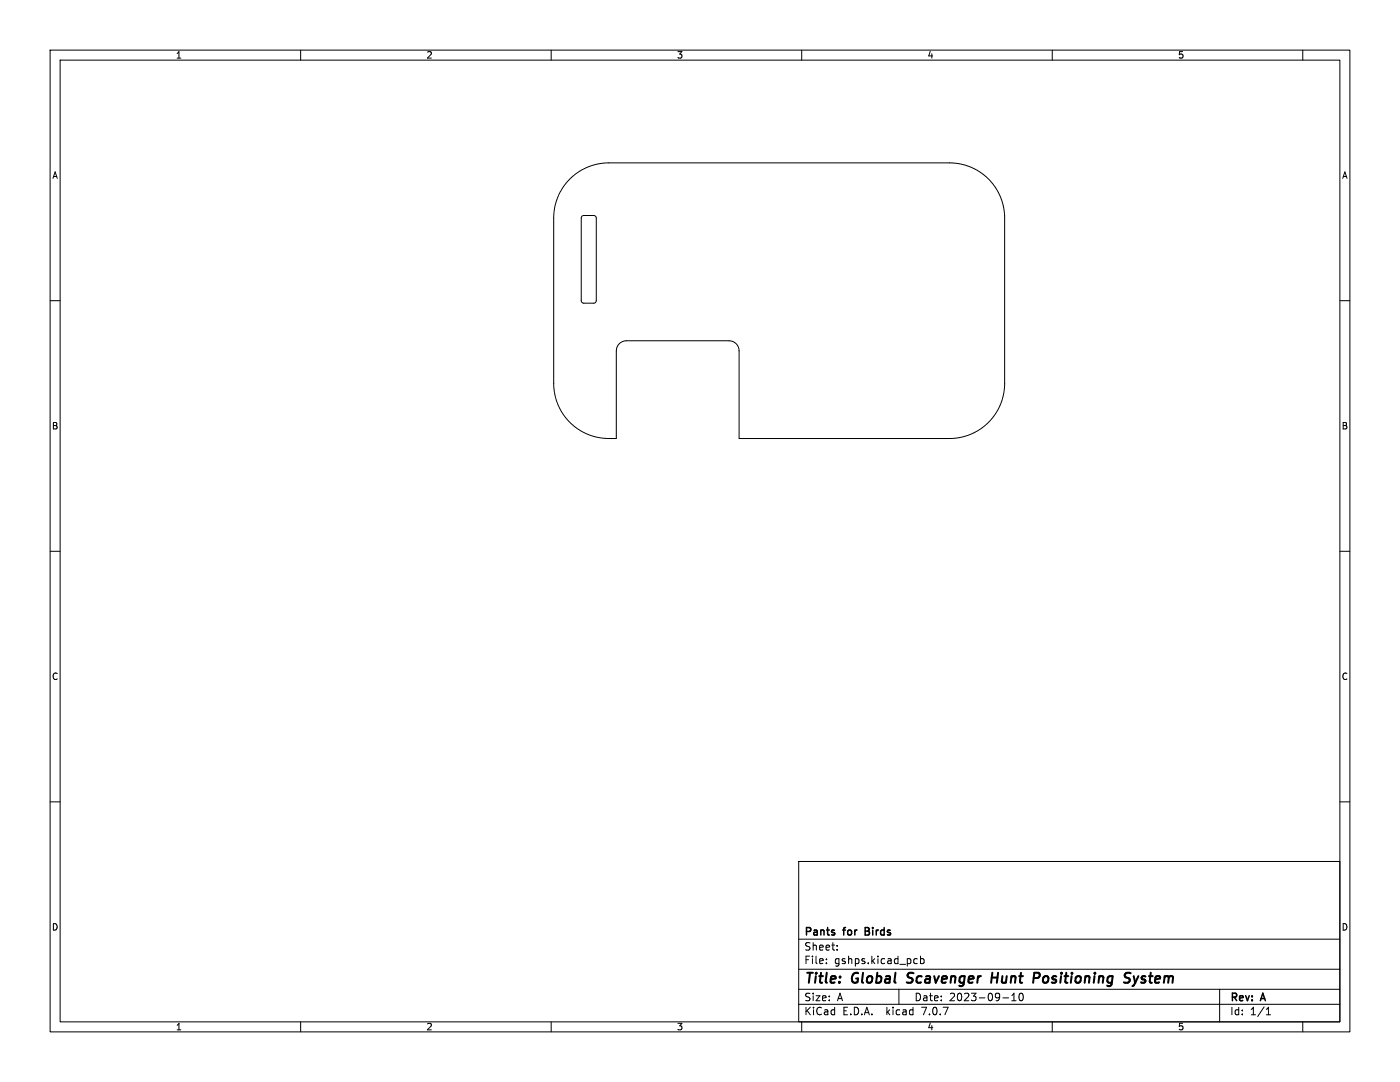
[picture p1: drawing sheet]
<svg xmlns="http://www.w3.org/2000/svg" width="279mm" height="216mm" viewBox="0 0 279 216" stroke-linecap="round" stroke-linejoin="round" font-family="sans-serif">
<defs><g id="words">
<g font-size="2.8">
<text x="160.4" y="196.8">Title:</text>
<text x="170.1" y="196.8">Global</text>
<text x="181.9" y="196.8">Scavenger</text>
<text x="199.5" y="196.8">Hunt</text>
<text x="208.6" y="196.8">Positioning</text>
<text x="227.6" y="196.8">System</text>
</g>
<g font-size="2.1">
<text x="160.4" y="189.9">Sheet:</text>
<text x="160.4" y="187.1">Pants</text>
<text x="168.4" y="187.1">for</text>
<text x="173.3" y="187.1">Birds</text>
<text x="160.4" y="192.6">File:</text>
<text x="166.5" y="192.6">gshps.kicad_pcb</text>
<text x="160.4" y="202.8">KiCad</text>
<text x="160.4" y="200">Size:</text>
<text x="167" y="200">A</text>
<text x="168.1" y="202.8">E.D.A.</text>
<text x="177" y="202.8">kicad</text>
<text x="182.4" y="200">Date:</text>
<text x="184.2" y="202.8">7.0.7</text>
<text x="189.4" y="200">2023-09-10</text>
<text x="245.4" y="200.2">Rev:</text>
<text x="245.4" y="202.8">Id:</text>
<text x="249.5" y="202.8">1/1</text>
<text x="251.8" y="200.2">A</text>
</g>
<g font-size="1.8">
<text x="35" y="11.9">1</text>
<text x="85" y="11.9">2</text>
<text x="135" y="11.9">3</text>
<text x="185" y="11.9">4</text>
<text x="235" y="11.9">5</text>
<text x="10.3" y="35.9">A</text>
<text x="267.7" y="35.9">A</text>
<text x="10.3" y="85.9">B</text>
<text x="267.7" y="85.9">B</text>
<text x="10.3" y="135.9">C</text>
<text x="267.7" y="135.9">C</text>
<text x="10.3" y="185.9">D</text>
<text x="267.7" y="185.9">D</text>
<text x="35" y="205.8">1</text>
<text x="85" y="205.8">2</text>
<text x="135" y="205.8">3</text>
<text x="185" y="205.8">4</text>
<text x="235" y="205.8">5</text>
</g>
</g></defs>
<g fill="none" stroke="#000" stroke-width=".2">
<path d="M10 10h259.4v195.9h-259.4zM12 12h255.4v191.9h-255.4zM60 10v2M110 10v2M160 10v2M210 10v2M260 10v2M113.8 35.7a11 11 0 0 1 7.7-3.2h68a11 11 0 0 1 11 11v33a11 11 0 0 1-11 11h-42v-17.5a2 2 0 0 0-2-2h-20.5a2 2 0 0 0-2 2v17.5a11.1 11.1 0 0 1-12.5-11v-33a11 11 0 0 1 3.3-7.8zM10 60h2M116.2 43.1l.3-.1h2l.3 .1 .2 .3v16.6l-.2 .4-.2 .1h-2.2l-.4-.4v-16.6zM267.4 60h2M10 110h2"/>
<path d="M267.4 110h2M10 160h2M267.4 160h2M159.4 171.9h108v32h-108zM159.4 197.4h108M159.4 193.4h108M159.4 187.4h108M164.9 192.1v.2M164.9 191.4v.1M167.1 189.4v.2M167.1 188.7v.1M179.4 197.4v3"/>
<path d="M182.6 191.3l.5 .1M183.1 192.2l-.5 .1M183.7 191.4l.4-.1 .3 .3-.1 .6h-.6M183.7 190.8v1.5M200.1 199.1h1.2M201.9 199.7h.9M201.9 198.6l.5-.4v1.5M203.6 198.3l.1-.1a.8 .8 0 0 1 .5 .7 .8 .8 0 0 1-.5 .8 1 1 0 0 1-.1-1.4zM243.4 197.4v6.5M60 203.9v2M110 203.9v2M159.4 200.4h108"/>
<path d="M160 203.9v2M210 203.9v2M252.7 202.5h.9M252.7 201.4l.4-.4v1.5M260 203.9v2"/>
</g>
<path d="M180.9 196l.3 .1M181.3 194.3l-.1 .6M197.9 195.1h1.2M198 194.1l-.2 2M206.4 194.1l1 .1a.58 .58 0 0 1-.3 1h-.8M224.8 195.1l.5 .1a.51 .51 0 0 1 .1 .6 .51 .51 0 0 1-.4 .3h-.4M224.9 194.1l.8 .1M226.2 194.8l.4 1.3M226.6 196.1l-.3 .5-.3 .2M227.2 194.8l-.6 1.3" fill="none" stroke="#000" stroke-width=".4"/>
<path d="M172.7 185.8h.5M173.2 185.1h-.5v1.5h.5" fill="none" stroke="#000" stroke-width=".3"/>
<use href="#words"/>
</svg>
